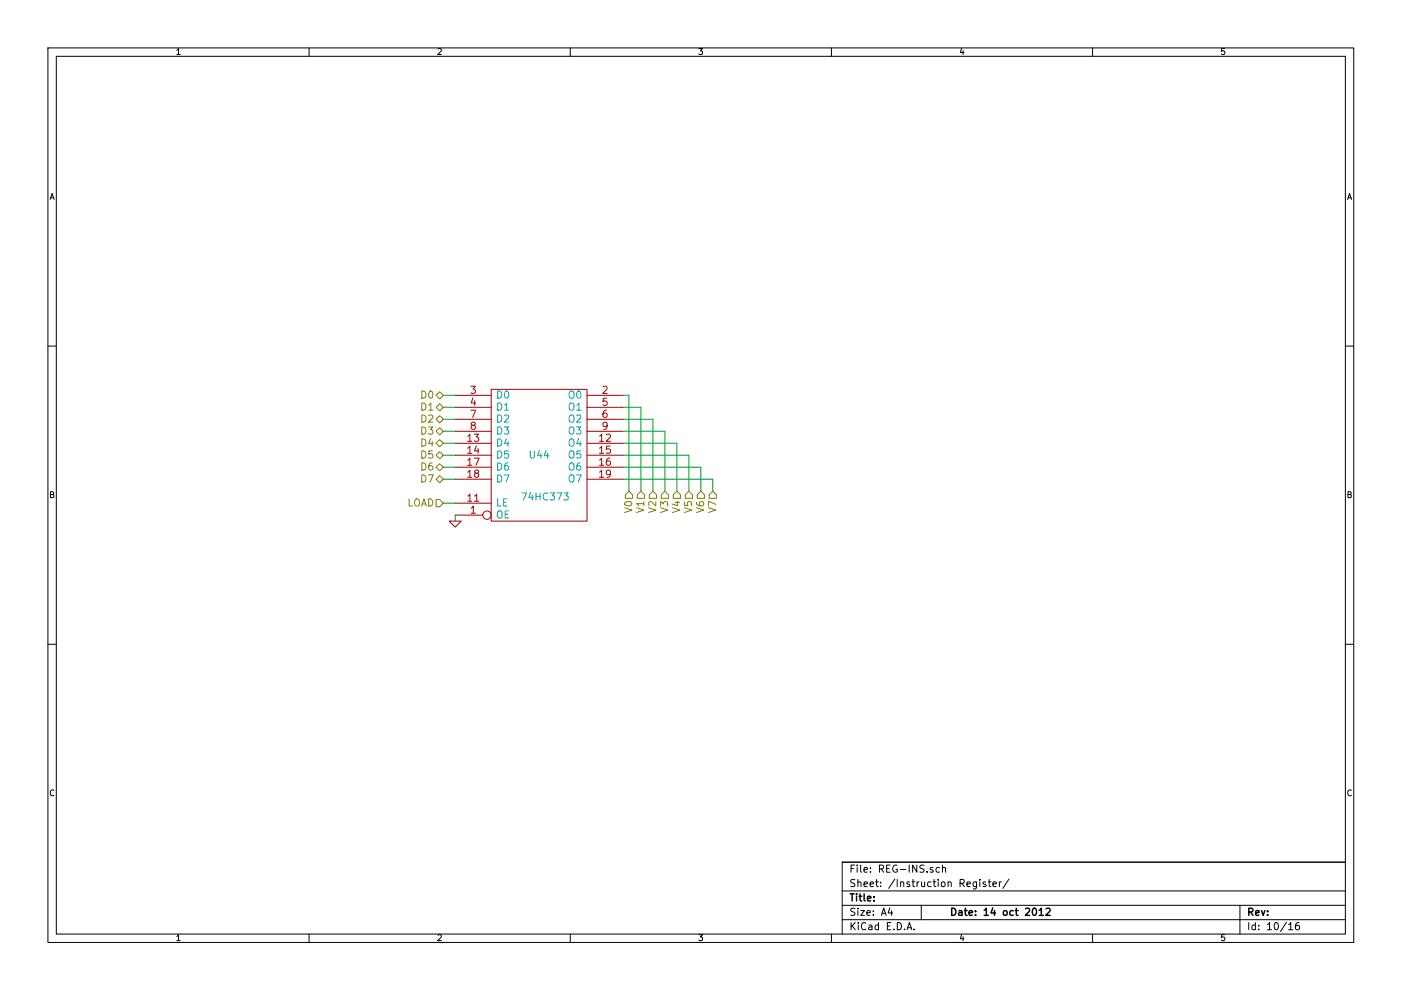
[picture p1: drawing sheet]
<svg xmlns="http://www.w3.org/2000/svg" width="297mm" height="210mm" viewBox="0 0 297 210" stroke-linecap="round" stroke-linejoin="round" font-family="sans-serif">
<g fill="none" stroke="#000" stroke-width=".21">
<path d="M10.2 10.2h276.8v189.6h-276.8zM11.9 11.9h273.3v186.1h-273.3zM37.5 10.7l.3-.4v1.3M37.5 11.6h.7M65.5 10.2v1.7M92.9 10.4l.4-.1 .3 .4-.8 .9h.8M120.9 10.2v1.7M148.2 10.3h.7l-.4 .5 .4 .1v.5l-.2 .2-.5-.2M176.3 10.2v1.7M203.9 10.2l-.3 1h.8M204.2 10.7v.9M231.6 10.2v1.7"/>
<path d="M259.6 10.3h-.6v.6l.2-.1 .4 .1v.5l-.1 .2-.5-.2M10.6 42.3l.4-1.3 .5 1.3M10.8 41.9h.6M285.7 42.3l.4-1.3 .5 1.3M285.9 41.9h.5M10.2 73.4h1.7M285.2 73.4h1.8M10.7 104.9l.6-.1v-.4l-.6-.2v1.3h.5l.2-.4-.2-.2M285.8 104.9l.5-.1 .1-.4-.6-.2v1.3h.5l.2-.4-.3-.2M10.2 136.6h1.7M285.2 136.6h1.8M11.4 167.6a.55 .55 0 0 0-.7 .1 .55 .55 0 0 0 0 .7l.4 .3 .3-.1"/>
<path d="M286.5 167.6a.55 .55 0 0 0-.7 .1 .55 .55 0 0 0 0 .7l.4 .3 .3-.1M37.5 198.6l.3-.4v1.2M37.5 199.4h.7M65.5 198v1.8M92.9 198.3l.4-.1 .3 .4-.8 .8h.8M120.9 198v1.8M148.2 198.2h.7l-.4 .5 .4 .1v.5l-.2 .1-.5-.1M176.3 198v1.8M178.6 188.9h106.6M178.6 195h106.6M178.6 191.9h106.6M180.4 195.6v1.5"/>
<path d="M180.4 184.2h.5M180.7 196.3l.6 .8M181.2 183.4h-.8v1.5M181.3 192.6h-.6l-.3 .3 .1 .3 .7 .3v.5l-.3 .1-.5-.1M181.3 186.5h-.6l-.3 .3 .1 .3 .7 .3v.5l-.3 .1-.5-.1M181.3 195.6l-.9 .9M181.7 183.4v.2M181.7 183.9v1M181.9 192.6v.1M181.9 187.1l.1-.1a.36 .36 0 0 1 .5 .2v.8M181.9 186.5v1.5M181.9 193.1v1"/>
<path d="M182 195.6v.2M182 196.1v1M182.5 183.4v1.3l.2 .2M182.5 193.1h.8l-.8 1h.8M183.2 184.4l.7-.1-.1-.3-.4-.1-.2 .3 .1 .7h.5M183.2 187.5l.7-.1-.1-.4h-.4l-.2 .2 .1 .7h.5M183.6 195.8a.72 .72 0 0 0-1 .5 .72 .72 0 0 0 .7 .8l.3-.1M183.8 193.6l.7-.2v-.3h-.5l-.2 .2 .1 .7h.6M184.2 196.2h.6l.1 .9M184.5 187.5l.7-.1-.1-.4h-.4l-.2 .2 .1 .7h.5M184.6 184.8v.1M184.6 184v.2"/>
<path d="M184.9 196.5l-.7 .1a.3 .3 0 0 0 .2 .5h.5M185.2 194v.1M185.2 193.1v.2M185.6 187h.6M185.9 186.5v1.3l.3 .2M186.3 196.2l-.5-.1-.3 .3 .1 .6 .2 .1h.5M186.3 195.6v1.5M186.5 184.2h.7l.2-.3-.1-.3-.3-.2h-.5v1.5M186.7 187.9v.1M186.7 187v.2M186.8 184.2l.6 .7M186.9 194.1l.5-1.5 .5 1.5"/>
<path d="M187 193.6h.7M188 184.2h.5M188.1 196.3h.5M188.7 192.5l-.4 1.1h1M188.7 183.4h-.7v1.5h.7M188.9 195.6h-.8v1.5h.8M189 193.1v1M189.5 197v.1M189.7 186.4l-1.3 2M190.2 183.5a.7 .7 0 0 0-.9 .7 .7 .7 0 0 0 .9 .6v-.5h-.3M190.2 186.5v1.5M190.2 195.6a.77 .77 0 0 1 .9 .8 .77 .77 0 0 1-.9 .7z"/>
<path d="M190.9 184.4h1.1M191 187.1v-.1a.36 .36 0 0 1 .6 .2v.8M191 187v1M191.8 197v.1M192.3 197.1l.5-1.5 .5 1.5M192.4 196.7h.8M192.8 183.4v1.5M192.8 187h-.3l-.2 .2v.2l.5 .2v.3h-.5M193.4 187h.6M193.6 186.5v1.3l.4 .2M193.8 197v.1M194.4 183.4v1.5l-.9-1.5v1.5"/>
<path d="M194.4 187v1M194.9 187l-.5 .3M195.3 191.9v3.1M195.4 187l.1 .9 .3 .1 .2-.1M195.9 183.5l-.6-.1-.3 .3 .2 .4 .6 .3v.4l-.2 .1h-.6M196 187v1M196.5 184.8v.1M197.4 187h-.4l-.3 .3v.6l.3 .1 .4-.1M197.8 184l-.4-.1-.2 .3 .1 .2 .5 .1v.4h-.6M197.8 187h.6M198 186.5v1.3l.4 .2M198.9 186.5v.1"/>
<path d="M198.9 187v1M199.2 184l-.4-.1-.3 .3v.6l.3 .1h.4M199.7 187h.4l.3 .3v.4l-.3 .3-.5-.3zM199.8 184.1l.1-.1a.36 .36 0 0 1 .6 .2v.7M199.8 183.4v1.5M201 187.1l.1-.1a.36 .36 0 0 1 .6 .2v.8M201 187v1M203.6 187.3l.7-.1 .1-.2v-.4l-.3-.1h-.5v1.5M203.9 198.1l-.3 .9h.8M203.9 187.3l.5 .7M204.2 198.6v.8M205 187.5l.7-.1v-.4h-.5l-.2 .2 .1 .7h.6"/>
<path d="M207 187v1.2l-.2 .3-.4-.1M207 187h-.4l-.3 .3 .1 .6 .2 .1 .4-.1M207.7 186.5v.1M207.7 187v1M209 187h-.4l-.2 .2 .1 .2 .5 .2v.3h-.6M209.5 187h.6M209.7 186.5v1.3l.4 .2M210.5 187.5l.8-.1-.1-.4h-.5l-.2 .2 .1 .7h.6M211.9 187v1M212.3 187l-.4 .3M213.9 186.4l-1.3 2M231.6 198v1.8"/>
<path d="M259.6 198.2h-.6v.6l.2-.1 .4 .1v.5l-.1 .1-.5-.1M262.9 191.9v6.1M264.8 195.6v1.5M266.2 196.2l-.5-.1-.3 .3 .1 .6 .2 .1h.5M266.2 195.6v1.5M266.9 197v.1M266.9 196.2v.1M268.7 196l.5-.4v1.5M268.7 197.1h.9M270.4 195.7l.1-.1a.81 .81 0 0 1 .6 .8 .81 .81 0 0 1-.6 .7 .98 .98 0 0 1-.1-1.4zM272.8 195.5l-1.3 2M273.2 196l.5-.4v1.5"/>
<path d="M273.2 197.1h.9M275.4 195.6l-.4 .1a.99 .99 0 0 0 0 1.4l.5-.1v-.5l-.3-.3-.4 .1-.1 .2M285.2 182.8h-106.6v15.2"/>
</g>
<g fill="none" stroke="#000" stroke-width=".3">
<path d="M180.2 189.5h.9M180.7 189.5v1.5M181.6 189.5v.2M181.6 190v1M182.1 190h.6M182.3 189.5v1.3l.4 .2M183.2 189.5v1.3l.2 .2M183.9 190.5l.8-.1-.1-.3-.4-.1-.3 .2 .1 .8h.6M185.3 190.9v.1M185.3 190.1v.1M201.8 192.6a.77 .77 0 0 1 .9 .7 .77 .77 0 0 1-.9 .8zM203.3 193.1h.6l.1 1"/>
<path d="M204 193.4l-.7 .2a.3 .3 0 0 0 .2 .5l.5-.1M204.5 193.1h.6M204.7 192.6v1.3l.4 .2M205.5 193.6l.7-.2-.1-.3h-.4l-.2 .2v.7h.6M206.8 194v.1M206.8 193.1v.2M208.7 193l.4-.4v1.5M208.7 194.1h.9M210.5 192.5l-.4 1.1h1M210.8 193.1v1M212.9 193.1h.3l.3 .3v.4l-.3 .3-.5-.3zM214.8 193.1h-.4l-.3 .3 .1 .6 .2 .1 .4-.1"/>
<path d="M215.3 193.1h.5M215.5 192.6v1.3l.3 .2M217.4 192.7l.6-.1 .3 .4-.9 1.1h.9M219 192.7l.3-.1a.81 .81 0 0 1 .5 .7 .81 .81 0 0 1-.5 .8l-.3-.1-.1-.5zM220.3 193l.5-.4v1.5M220.3 194.1h.9M221.8 192.7l.6-.1 .3 .4-1 1.1h1M264.8 193.4l.7-.1 .2-.2-.1-.4-.2-.1h-.6v1.5M265.2 193.4l.5 .7M266.2 193.6l.8-.2-.1-.3h-.5l-.2 .2 .1 .7h.6M267.5 193.1l.3 1 .4-1M268.8 194v.1"/>
<path d="M268.8 193.1v.2"/>
</g>
<g fill="none" stroke="#00a000" stroke-width=".21">
<path d="M94 91.4h2.5M94 86.4h2.5M94 96.5h2.5M94 83.8h2.5M94 88.9h2.5M94 94h2.5M94 99.1h2.5M132.1 91.4h8.9v12.7M132.1 86.4h3.8v17.7M132.1 96.5h14v7.6M132.1 99.1h16.5v5M132.1 94h11.4v10.1"/>
<path d="M132.1 88.9h6.3v15.2M132.1 83.8h1.3v20.3M94 101.6h2.5M94 106.7h2.5M96.5 109.2v1.3M132.1 101.6h19v2.5"/>
</g>
<g fill="none" stroke="#808000" stroke-width=".21">
<path d="M89.4 82.9a.77 .77 0 0 1 .9 .8 .77 .77 0 0 1-.9 .7zM89.4 85.4a.77 .77 0 0 1 .9 .8 .77 .77 0 0 1-.9 .8zM89.4 88a.77 .77 0 0 1 .9 .7 .77 .77 0 0 1-.9 .8zM89.4 90.5a.77 .77 0 0 1 .9 .8 .77 .77 0 0 1-.9 .7zM89.4 93.1a.77 .77 0 0 1 .9 .7 .77 .77 0 0 1-.9 .8zM89.4 95.6a.77 .77 0 0 1 .9 .8 .77 .77 0 0 1-.9 .7zM89.4 98.1a.77 .77 0 0 1 .9 .8 .77 .77 0 0 1-.9 .8zM90.8 90.5h1l-.5 .6 .4 .2v.6l-.2 .1-.7-.1M90.9 85.9l.4-.5v1.6M90.9 88.1l.6-.1 .3 .4-1 1.1h1M90.9 87h.9M91 83.1l.3-.2a.81 .81 0 0 1 .5 .8 .81 .81 0 0 1-.5 .7l-.3-.1-.1-.5z"/>
<path d="M91.3 93l-.4 1.1h.9M91.6 98.1l-.4 .1a.99 .99 0 0 0 0 1.5l.5-.2 .1-.5-.3-.3-.5 .1-.1 .2M91.6 93.6v1M91.7 95.6h-.7l-.1 .7 .2-.1 .5 .1 .2 .2-.1 .5-.2 .1-.6-.1M93.2 83.1l.8 .7-.8 .8-.7-.8zM93.2 85.6l.8 .8-.8 .7-.7-.7zM93.2 88.1l.8 .8-.8 .8-.7-.8zM93.2 90.7l.8 .7-.8 .8-.7-.8zM93.2 93.2l.8 .8-.8 .7-.7-.7zM93.2 95.8l.8 .7-.8 .8-.7-.8zM93.2 98.3l.8 .8-.8 .7-.7-.7zM86.7 105.8v1.5h.8"/>
<path d="M88.1 105.8a.5 .5 0 0 1 .6 0 .5 .5 0 0 1 .2 .5v.8l-.3 .2a.53 .53 0 0 1-.7-.5v-.5zM89.4 107.3l.5-1.5 .5 1.5M89.4 100.7a.77 .77 0 0 1 .9 .7 .77 .77 0 0 1-.9 .8zM89.5 106.9h.7M90.8 100.7h1l-.6 1.5M90.9 105.8a.77 .77 0 0 1 .9 .7 .77 .77 0 0 1-.9 .8zM92.5 105.9h.7l.8 .8-.8 .7h-.7zM93.2 100.8l.8 .8-.8 .8-.7-.8zM132.4 107.6l1.6 .6-1.6 .5M132.6 106.5a.81 .81 0 0 1 1.4 .4 .86 .86 0 0 1-.8 .4 .86 .86 0 0 1-.8-.6zM133.4 104.1l.7 .8v.8h-1.5v-.8zM135 107.6l1.5 .6-1.5 .5"/>
<path d="M135.9 104.1l.8 .8v.8h-1.6v-.8zM136.5 106.8h-1.5l.4 .4M136.5 106.3v.9M137.5 107.6l1.5 .6-1.5 .5M138.4 104.1l.8 .8v.8h-1.5v-.8zM139 106.3v1l-1.1-1-.4 .4 .2 .5M140.1 107.6l1.5 .6-1.5 .5M140.1 107.3v-1l.5 .6 .2-.5h.7l.1 .3-.1 .6M141 104.1l.7 .8v.8h-1.5v-.8zM142.6 107.6l1.5 .6-1.5 .5M143.1 106.5h1M143.5 104.1l.8 .8v.8h-1.6v-.8z"/>
<path d="M143.6 106.3v.9l-1.1-.3M145.1 107.6l1.6 .6-1.6 .5M145.1 106.4v.8h.8l-.2-.2 .1-.5 .2-.2 .5 .1 .2 .3-.2 .5M146.1 104.1l.7 .8v.8h-1.5v-.8zM147.7 107.6l1.5 .6-1.5 .5M147.7 106.5l.1 .4a.99 .99 0 0 0 1.4 0l-.1-.5-.5-.1-.3 .4v.4l.3 .1M148.6 104.1l.8 .8v.8h-1.6v-.8zM150.2 107.6l1.5 .6-1.5 .5M151.1 104.1l.8 .8v.8h-1.5v-.8zM151.7 106.9l-1.5-.6v1"/>
</g>
<g fill="none" stroke="#a00000" stroke-width=".21">
<path d="M96.5 83.8h7.6M96.5 86.4h7.6M96.5 88.9h7.6M96.5 91.4h7.6M96.5 94h7.6M96.5 96.5h7.6M96.5 99.1h7.6M99.2 92.5l.4-.5v1.6M99.2 95l.4-.4v1.5M99.2 97.6l.4-.5v1.6M99.2 93.6h.9M99.2 96.1h.9"/>
<path d="M99.2 98.7h.9M99.8 81.9h1l-.5 .6 .4 .1v.7l-.2 .1-.7-.1M99.8 87h1.1l-.7 1.5M100.2 90.2l-.3-.3 .1-.2 .2-.2 .4 .1 .2 .2-.1 .2-.6 .2-.2 .2 .1 .5 .2 .1h.3l.3-.2v-.4l-.3-.2M100.3 84.4l-.4 1h1M100.6 92h.9l-.5 .6 .4 .2v.6l-.2 .2-.6-.2M100.6 97.1h1l-.7 1.6M100.6 84.9v1.1M101 94.5l-.4 1.1h1M101.3 95.1v1M104.1 82.6h20.4v27.9h-20.4zM124.5 83.8h7.6"/>
<path d="M124.5 86.4h7.6M124.5 88.9h7.6M124.5 91.4h7.6M124.5 94h7.6M124.5 96.5h7.6M124.5 99.1h7.6M127.1 92.5l.5-.5v1.6M127.1 95l.5-.4v1.5M127.1 97.6l.5-.5v1.6M127.1 93.6h.9M127.1 96.1h.9M127.1 98.7h.9"/>
<path d="M127.8 82l.6-.1 .3 .4-.9 1.1h.9M128.5 92.2l.6-.2 .3 .5-.9 1.1h.9M128.6 87h-.5a.99 .99 0 0 0 0 1.5l.6-.1v-.5l-.3-.3h-.4l-.2 .3M128.7 84.4h-.8l-.1 .8 .3-.2 .5 .1 .1 .2v.5l-.3 .2-.6-.2M128.7 90.2l-.3 .2h-.4l-.2-.2 .2-.6 .4-.1 .3 .2a1.16 1.16 0 0 1-.3 1.3h-.4M129.3 97.1l-.4 .1a.99 .99 0 0 0 0 1.5l.5-.2v-.5l-.3-.3-.4 .1-.2 .2M129.4 94.6h-.8l-.1 .7 .3-.1 .5 .1 .1 .2v.5l-.3 .1-.6-.1M95.3 110.5h2.5l-1.3 1.3zM96.5 109.2h5.9M96.5 106.7h7.6M96.5 101.6h7.6M99.2 105.2l.4-.5v1.6"/>
<path d="M99.2 100.1l.4-.4v1.5M99.2 106.3h.9M99.2 101.2h.9M99.9 107.7l.5-.4v1.5M99.9 108.8h.9M100.6 105.2l.5-.5v1.6M100.6 106.3h.9M100.9 100.3l-.3-.2 .1-.3 .2-.1h.4l.2 .3-.1 .2-.6 .2-.2 .2 .1 .5 .2 .1h.3l.3-.3v-.3l-.3-.3M124.5 101.6h7.6M127.1 100.1l.5-.4v1.5M127.1 101.2h.9M129.4 100.3l-.3 .3h-.4l-.2-.3 .2-.6h.4l.3 .1a1.16 1.16 0 0 1-.3 1.3l-.4 .1"/>
<circle cx="103.3" cy="109.2" r=".89"/>
</g>
<g fill="none" stroke="#00a0a0" stroke-width=".21">
<path d="M105.5 82.9a.77 .77 0 0 1 .9 .8 .77 .77 0 0 1-.9 .7zM105.5 85.4a.77 .77 0 0 1 .9 .8 .77 .77 0 0 1-.9 .8zM105.5 88a.77 .77 0 0 1 .9 .7 .77 .77 0 0 1-.9 .8zM105.5 90.5a.77 .77 0 0 1 .9 .8 .77 .77 0 0 1-.9 .7zM105.5 93.1a.77 .77 0 0 1 .9 .7 .77 .77 0 0 1-.9 .8zM105.5 95.6a.77 .77 0 0 1 .9 .8 .77 .77 0 0 1-.9 .7zM105.5 98.1a.77 .77 0 0 1 .9 .8 .77 .77 0 0 1-.9 .8zM106.9 90.5h.9l-.5 .6 .5 .2v.6l-.3 .1-.6-.1M107 85.9l.4-.5v1.6M107 88.1l.5-.1 .3 .4-.9 1.1h.9M107 87h.8M107.1 83.1l.2-.2a.81 .81 0 0 1 .6 .8 .81 .81 0 0 1-.6 .7l-.2-.1-.1-.5z"/>
<path d="M107.3 93l-.3 1.1h.9M107.7 98.1l-.4 .1a.99 .99 0 0 0 0 1.5l.5-.2v-.5l-.3-.3-.4 .1-.1 .2M107.7 93.6v1M107.8 95.6h-.8v.7l.2-.1 .5 .1 .1 .2v.5l-.3 .1-.5-.1M112.4 95.6v1.3l.3 .2h.3l.3-.2v-1.3M114.3 95.5l-.4 1.1h1M114.7 96.1v1M115.8 95.5l-.4 1.1h1M116.1 96.1v1M120.8 83.1a.5 .5 0 0 1 .5-.2 .5 .5 0 0 1 .4 .5l-.1 .8-.3 .2a.53 .53 0 0 1-.6-.5zM120.8 85.7a.5 .5 0 0 1 .5-.3 .5 .5 0 0 1 .4 .6l-.1 .8-.3 .2a.53 .53 0 0 1-.6-.5zM120.8 88.2a.5 .5 0 0 1 .5-.2 .5 .5 0 0 1 .4 .5l-.1 .8-.3 .2a.53 .53 0 0 1-.6-.5z"/>
<path d="M120.8 90.8a.5 .5 0 0 1 .5-.3 .5 .5 0 0 1 .4 .5l-.1 .8-.3 .2a.53 .53 0 0 1-.6-.5zM120.8 95.8a.5 .5 0 0 1 .5-.2 .5 .5 0 0 1 .4 .5l-.1 .8-.3 .2a.53 .53 0 0 1-.6-.5zM120.8 98.4a.5 .5 0 0 1 .5-.3 .5 .5 0 0 1 .4 .6l-.1 .8-.3 .2a.53 .53 0 0 1-.6-.5zM120.9 93.1a.5 .5 0 0 1 .5 0 .5 .5 0 0 1 .3 .5l-.1 .8-.3 .2a.53 .53 0 0 1-.6-.5v-.5zM122.2 90.5h1l-.5 .6 .4 .2v.6l-.2 .1-.7-.1M122.3 85.9l.4-.5v1.6M122.3 88.1l.6-.1 .3 .4-1 1.1h1M122.3 87h.9M122.4 83.1l.3-.2a.81 .81 0 0 1 .5 .8 .81 .81 0 0 1-.5 .7l-.3-.1-.1-.5zM122.7 93l-.4 1.1h.9M123 98.1l-.4 .1a.99 .99 0 0 0 0 1.5l.5-.2 .1-.5-.3-.3-.5 .1-.1 .2M123 93.6v1"/>
<path d="M123.1 95.6h-.7l-.1 .7 .2-.1 .5 .1 .2 .2-.1 .5-.2 .1-.6-.1M105.5 108.5a.5 .5 0 0 1 .6-.2 .5 .5 0 0 1 .4 .5l-.1 .8-.3 .2a.53 .53 0 0 1-.7-.5zM105.5 105.8v1.5h.7M105.5 100.7a.77 .77 0 0 1 .9 .7 .77 .77 0 0 1-.9 .8zM106.8 106.5h.5M106.9 100.7h1l-.6 1.5M107.1 109h.5M107.5 105.8h-.7v1.5h.7M107.8 108.3h-.7v1.5h.7M110.6 104.5h1l-.6 1.5M112.5 104.4l-.4 1.1h1M112.9 105v1"/>
<path d="M113.6 104.5v1.5M113.6 105.2h.9M114.5 104.5v1.5M116.1 104.6a.72 .72 0 0 0-1 .5 .72 .72 0 0 0 .7 .9l.3-.1M116.6 104.5h1l-.5 .6 .4 .1v.7l-.2 .1-.7-.1M118.1 104.5h1l-.7 1.5M119.5 104.5h1l-.5 .6 .4 .1v.7l-.2 .1-.7-.1M120.8 100.9a.5 .5 0 0 1 .5-.2 .5 .5 0 0 1 .4 .5l-.1 .8-.3 .2a.53 .53 0 0 1-.6-.5zM122.2 100.7h1l-.6 1.5"/>
</g>
</svg>
